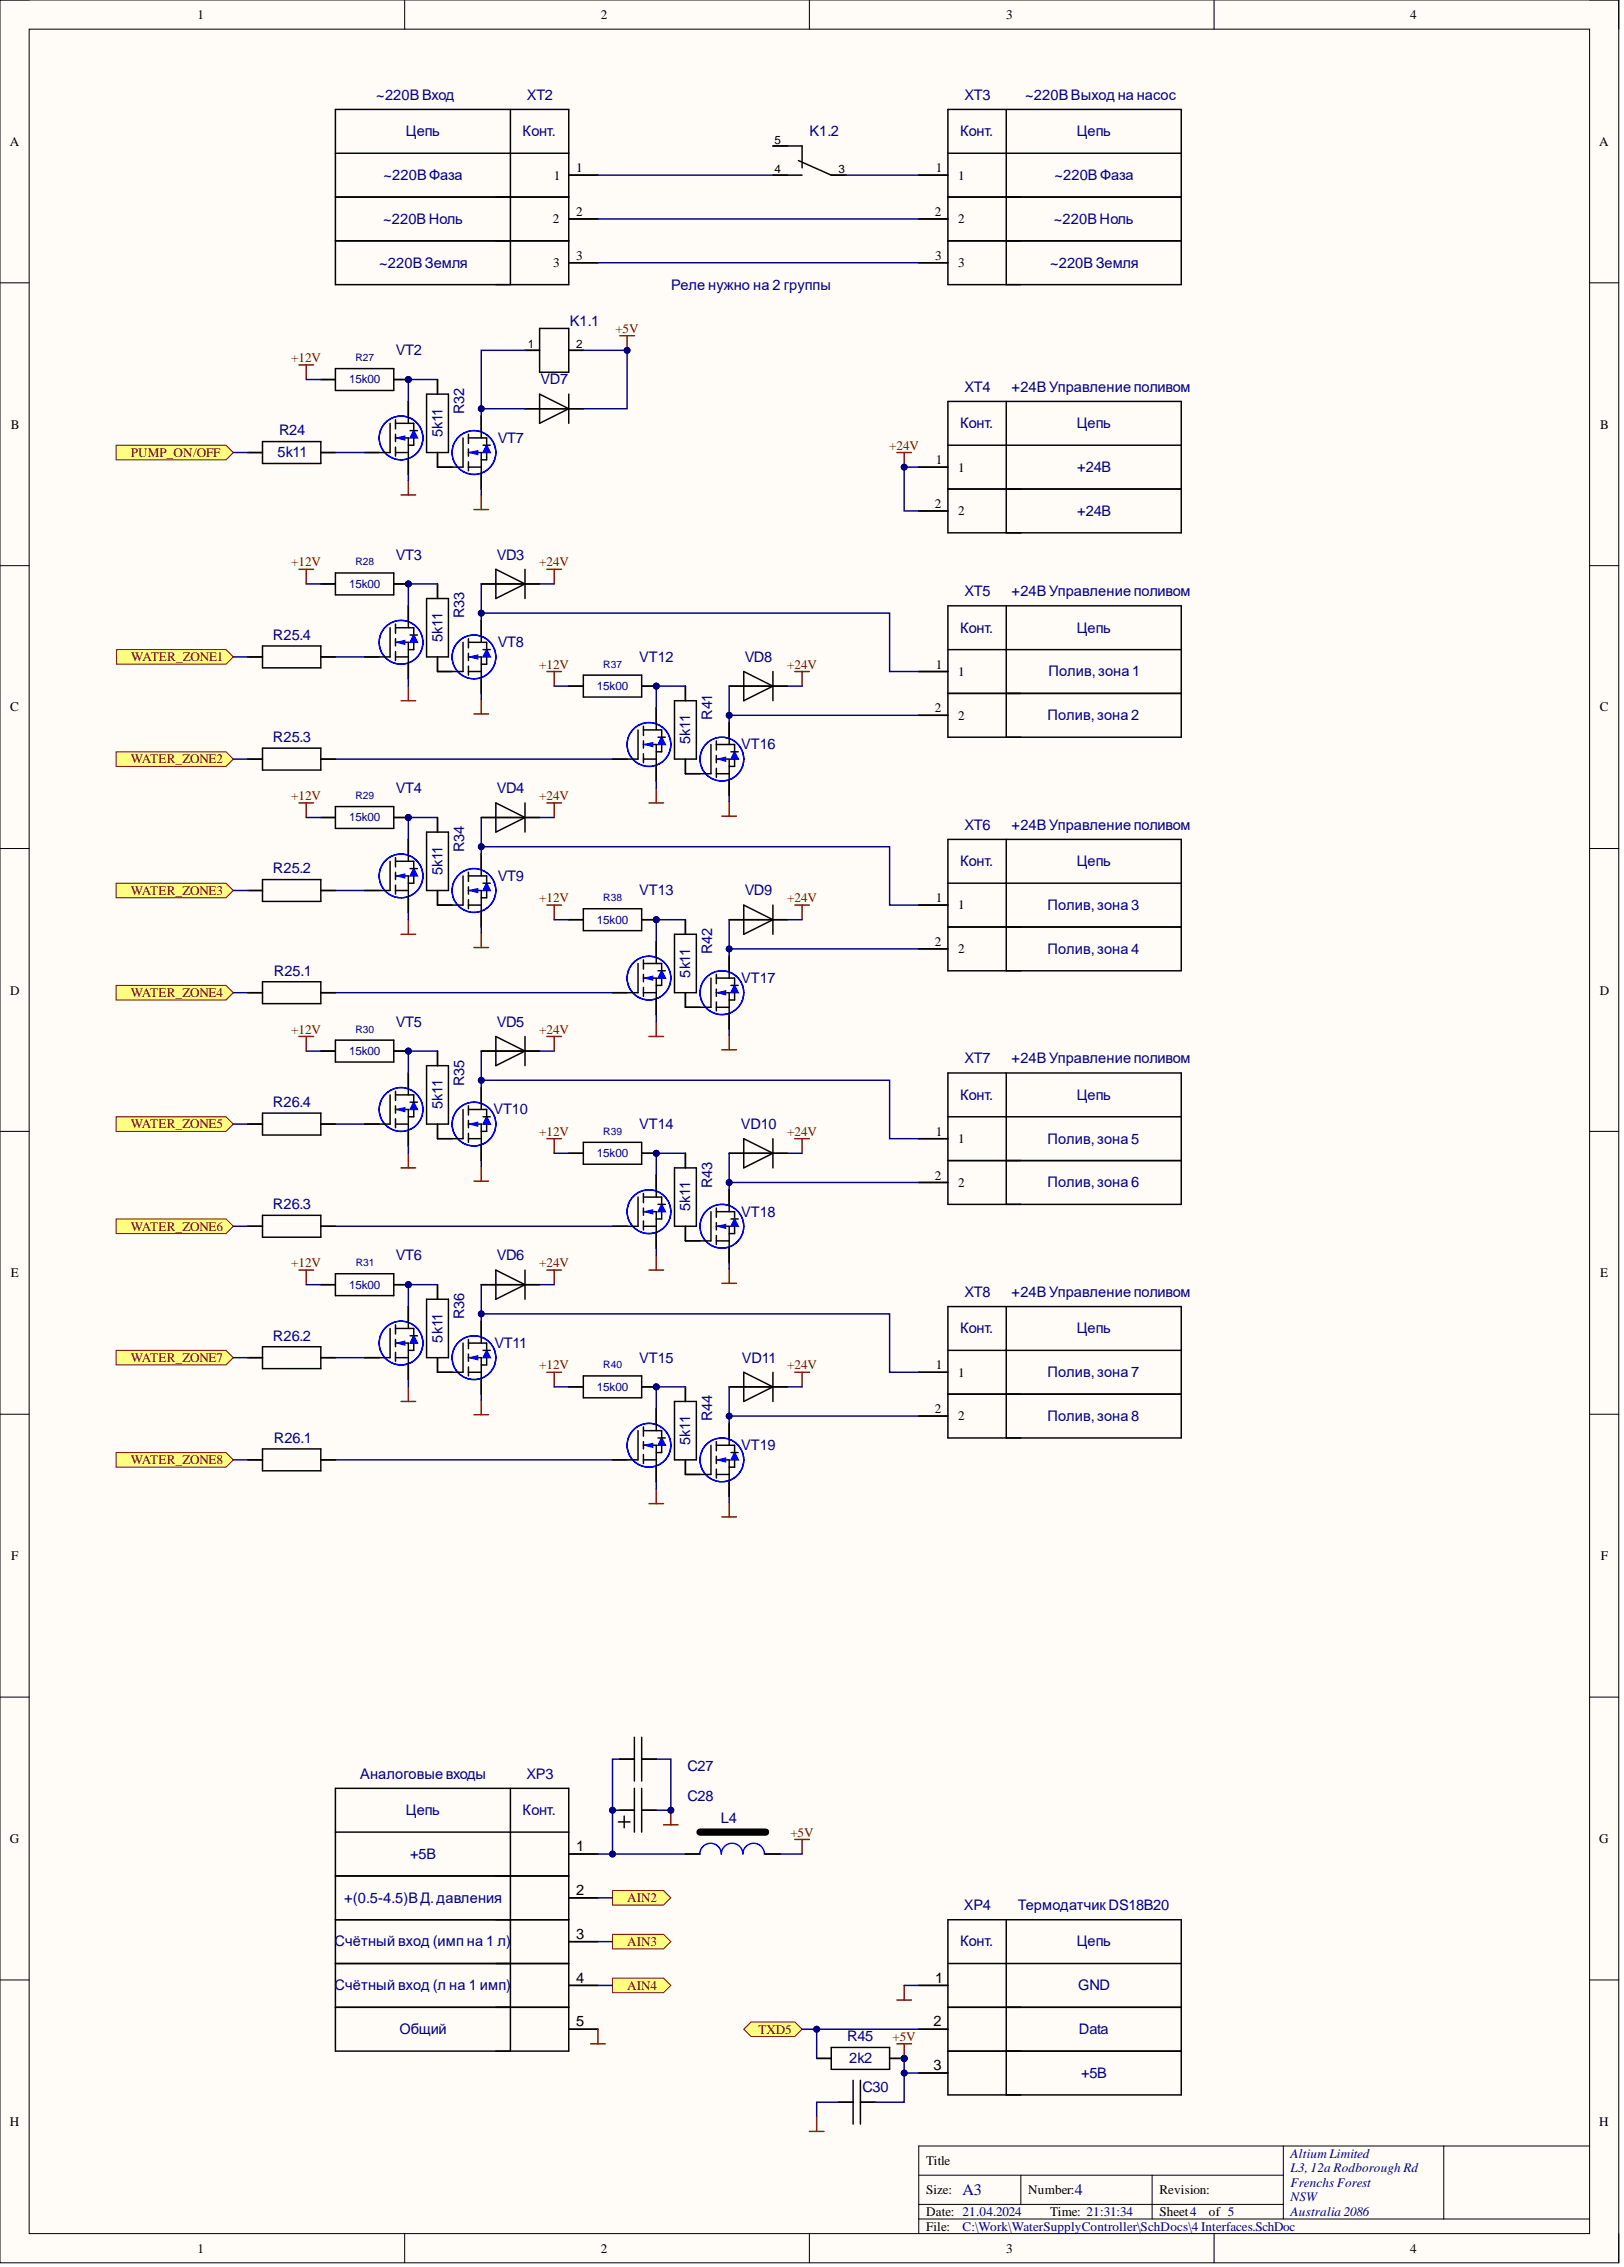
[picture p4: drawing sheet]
<svg xmlns="http://www.w3.org/2000/svg" width="282mm" height="394mm" viewBox="0 0 282 394" stroke-linecap="round" stroke-linejoin="round" font-family="sans-serif">
<defs><g id="words">
<g font-size="2.8" fill="#000080">
<text x="167.1" y="381.2">A3</text>
<text x="186.5" y="381.2">4</text>
</g>
<g font-size="2.5" fill="#000080">
<text x="65.3" y="17.3">~220ВВход</text>
<text x="91.5" y="17.3">XT2</text>
<text x="167.4" y="17.3">XT3</text>
<text x="177.9" y="17.3">~220ВВыход на насос</text>
<text x="70.5" y="23.7">Цепь</text>
<text x="90.7" y="23.7">Конт.</text>
<text x="140.5" y="23.7">K1.2</text>
<text x="166.6" y="23.7">Конт.</text>
<text x="186.9" y="23.7">Цепь</text>
<text x="66.6" y="31.3">~220ВФаза</text>
<text x="183" y="31.3">~220ВФаза</text>
<text x="66.5" y="38.9">~220ВНоль</text>
<text x="182.9" y="38.9">~220ВНоль</text>
<text x="65.8" y="46.5">~220ВЗемля</text>
<text x="182.2" y="46.5">~220ВЗемля</text>
<text x="116.5" y="50.3">Реле нужно на 2 группы</text>
<text x="98.9" y="56.6">K1.1</text>
<text x="68.7" y="61.7">VT2</text>
<text x="80.6" y="71.9" transform="rotate(-90 80.6 71.9)">R32</text>
<text x="93.8" y="66.8">VD7</text>
<text x="167.4" y="68">XT4</text>
<text x="175.6" y="68">+24ВУправление поливом</text>
<text x="48.4" y="75.6">R24</text>
<text x="76.8" y="76" transform="rotate(-90 76.8 76)">5k11</text>
<text x="86.4" y="76.9">VT7</text>
<text x="166.6" y="74.4">Конт.</text>
<text x="186.9" y="74.4">Цепь</text>
<text x="48.2" y="79.4">5k11</text>
<text x="187" y="82">+24В</text>
<text x="187" y="89.6">+24В</text>
<text x="68.7" y="97.2">VT3</text>
<text x="86.2" y="97.2">VD3</text>
<text x="80.6" y="107.4" transform="rotate(-90 80.6 107.4)">R33</text>
<text x="167.4" y="103.5">XT5</text>
<text x="175.6" y="103.5">+24ВУправление поливом</text>
<text x="47.3" y="111.1">R25.4</text>
<text x="76.8" y="111.5" transform="rotate(-90 76.8 111.5)">5k11</text>
<text x="86.4" y="112.4">VT8</text>
<text x="166.6" y="109.9">Конт.</text>
<text x="186.9" y="109.9">Цепь</text>
<text x="110.9" y="114.9">VT12</text>
<text x="129.3" y="114.9">VD8</text>
<text x="182" y="117.5">Полив,зона 1</text>
<text x="123.6" y="125" transform="rotate(-90 123.6 125)">R41</text>
<text x="181.8" y="125.1">Полив,зона 2</text>
<text x="47.3" y="128.9">R25.3</text>
<text x="119.8" y="129.2" transform="rotate(-90 119.8 129.2)">5k11</text>
<text x="128.7" y="130.1">VT16</text>
<text x="68.7" y="137.7">VT4</text>
<text x="86.2" y="137.7">VD4</text>
<text x="80.6" y="148" transform="rotate(-90 80.6 148)">R34</text>
<text x="167.4" y="144.1">XT6</text>
<text x="175.6" y="144.1">+24ВУправление поливом</text>
<text x="47.3" y="151.7">R25.2</text>
<text x="76.8" y="152" transform="rotate(-90 76.8 152)">5k11</text>
<text x="86.4" y="153">VT9</text>
<text x="110.9" y="155.5">VT13</text>
<text x="129.3" y="155.5">VD9</text>
<text x="166.6" y="150.4">Конт.</text>
<text x="186.9" y="150.4">Цепь</text>
<text x="181.8" y="158">Полив,зона 3</text>
<text x="123.6" y="165.7" transform="rotate(-90 123.6 165.7)">R42</text>
<text x="181.8" y="165.6">Полив,зона 4</text>
<text x="47.5" y="169.4">R25.1</text>
<text x="119.8" y="169.8" transform="rotate(-90 119.8 169.8)">5k11</text>
<text x="128.7" y="170.7">VT17</text>
<text x="68.7" y="178.3">VT5</text>
<text x="86.2" y="178.3">VD5</text>
<text x="167.4" y="184.7">XT7</text>
<text x="175.6" y="184.7">+24ВУправление поливом</text>
<text x="80.6" y="188.6" transform="rotate(-90 80.6 188.6)">R35</text>
<text x="166.6" y="191">Конт.</text>
<text x="186.9" y="191">Цепь</text>
<text x="47.3" y="192.3">R26.4</text>
<text x="76.8" y="192.6" transform="rotate(-90 76.8 192.6)">5k11</text>
<text x="85.6" y="193.5">VT10</text>
<text x="110.9" y="196.1">VT14</text>
<text x="128.6" y="196.1">VD10</text>
<text x="181.8" y="198.6">Полив,зона 5</text>
<text x="123.6" y="206.3" transform="rotate(-90 123.6 206.3)">R43</text>
<text x="181.8" y="206.2">Полив,зона 6</text>
<text x="47.3" y="210">R26.3</text>
<text x="119.8" y="210.3" transform="rotate(-90 119.8 210.3)">5k11</text>
<text x="128.7" y="211.3">VT18</text>
<text x="68.7" y="218.9">VT6</text>
<text x="86.2" y="218.9">VD6</text>
<text x="167.4" y="225.2">XT8</text>
<text x="175.6" y="225.2">+24ВУправление поливом</text>
<text x="47.3" y="232.8">R26.2</text>
<text x="76.8" y="233.2" transform="rotate(-90 76.8 233.2)">5k11</text>
<text x="80.6" y="229.1" transform="rotate(-90 80.6 229.1)">R36</text>
<text x="166.6" y="231.6">Конт.</text>
<text x="186.9" y="231.6">Цепь</text>
<text x="85.8" y="234.1">VT11</text>
<text x="110.9" y="236.6">VT15</text>
<text x="128.8" y="236.6">VD11</text>
<text x="181.8" y="239.2">Полив,зона 7</text>
<text x="47.5" y="250.6">R26.1</text>
<text x="119.8" y="250.9" transform="rotate(-90 119.8 250.9)">5k11</text>
<text x="123.6" y="246.9" transform="rotate(-90 123.6 246.9)">R44</text>
<text x="128.7" y="251.8">VT19</text>
<text x="181.8" y="246.8">Полив,зона 8</text>
<text x="62.5" y="308.9">Аналоговые входы</text>
<text x="91.4" y="308.9">XP3</text>
<text x="119.3" y="307.6">C27</text>
<text x="70.5" y="315.2">Цепь</text>
<text x="90.7" y="315.2">Конт.</text>
<text x="119.3" y="312.7">C28</text>
<text x="125.1" y="316.6">L4</text>
<text x="71.2" y="322.8">+5В</text>
<text x="59.7" y="330.4">+(0.5-4.5)ВД.давления</text>
<text x="167.3" y="331.7">XP4</text>
<text x="176.7" y="331.7">ТермодатчикDS18B20</text>
<text x="58" y="338">Счётный вход (имп на 1 л)</text>
<text x="166.6" y="338">Конт.</text>
<text x="186.9" y="338">Цепь</text>
<text x="58" y="345.6">Счётный вход (л на 1 имп)</text>
<text x="187.1" y="345.6">GND</text>
<text x="69.4" y="353.3">Общий</text>
<text x="187.2" y="353.3">Data</text>
<text x="147.1" y="354.5">R45</text>
<text x="147.4" y="358.3">2k2</text>
<text x="149.7" y="363.4">C30</text>
<text x="187.6" y="360.9">+5B</text>
</g>
<g font-size="2.5">
<text x="100" y="321.5">1</text>
<text x="100" y="329.1">2</text>
<text x="100" y="336.7">3</text>
<text x="100" y="344.3">4</text>
<text x="162.3" y="344.3">1</text>
<text x="100" y="351.9">5</text>
<text x="162" y="351.9">2</text>
<text x="162" y="359.5">3</text>
</g>
<g font-size="2.3">
<text x="34.3" y="3.3">1</text>
<text x="104.3" y="3.3">2</text>
<text x="174.7" y="3.3">3</text>
<text x="244.8" y="3.3">4</text>
<text x="1.7" y="25.3">A</text>
<text x="100" y="29.9">1</text>
<text x="162.4" y="29.9">1</text>
<text x="277.6" y="25.3">A</text>
<text x="96.1" y="31.2">1</text>
<text x="166.3" y="31.2">1</text>
<text x="95.9" y="38.8">2</text>
<text x="100" y="37.5">2</text>
<text x="162.2" y="37.5">2</text>
<text x="166.3" y="38.8">2</text>
<text x="96" y="46.4">3</text>
<text x="100" y="45.1">3</text>
<text x="162.3" y="45.1">3</text>
<text x="166.3" y="46.4">3</text>
<text x="1.9" y="74.4">B</text>
<text x="277.8" y="74.4">B</text>
<text x="162.4" y="80.6">1</text>
<text x="166.3" y="81.9">1</text>
<text x="162.2" y="88.2">2</text>
<text x="166.3" y="89.5">2</text>
<text x="162.4" y="116.1">1</text>
<text x="166.3" y="117.4">1</text>
<text x="1.8" y="123.5">C</text>
<text x="162.2" y="123.7">2</text>
<text x="166.3" y="125">2</text>
<text x="277.7" y="123.5">C</text>
<text x="162.4" y="156.7">1</text>
<text x="166.3" y="157.9">1</text>
<text x="162.2" y="164.3">2</text>
<text x="166.3" y="165.6">2</text>
<text x="1.8" y="172.7">D</text>
<text x="277.7" y="172.7">D</text>
<text x="162.4" y="197.2">1</text>
<text x="166.3" y="198.5">1</text>
<text x="162.2" y="204.8">2</text>
<text x="166.3" y="206.1">2</text>
<text x="1.9" y="221.8">E</text>
<text x="277.8" y="221.8">E</text>
<text x="162.4" y="237.8">1</text>
<text x="166.3" y="239.1">1</text>
<text x="162.2" y="245.4">2</text>
<text x="166.3" y="246.7">2</text>
<text x="1.9" y="270.9">F</text>
<text x="277.8" y="270.9">F</text>
<text x="1.7" y="320">G</text>
<text x="277.6" y="320">G</text>
<text x="1.7" y="369.2">H</text>
<text x="277.6" y="369.2">H</text>
<text x="160.7" y="376">Title</text>
<text x="160.7" y="381.1">Size:</text>
<text x="178.4" y="381.1">Number:</text>
<text x="201.2" y="381.1">Revision:</text>
<text x="160.7" y="384.9">Date: 21.04.2024</text>
<text x="160.7" y="387.4">File:</text>
<text x="182.2" y="384.9">Time: 21:31:34</text>
<text x="201.2" y="384.9">Sheet4</text>
<text x="209.8" y="384.9">of 5</text>
<text x="34.3" y="391.2">1</text>
<text x="104.3" y="391.2">2</text>
<text x="174.7" y="391.2">3</text>
<text x="244.8" y="391.2">4</text>
</g>
<g font-size="2.3" fill="#800000">
<text x="106.8" y="57.8">+5V</text>
<text x="50.5" y="62.9">+12V</text>
<text x="22.7" y="79.3">PUMP_ON/OFF</text>
<text x="154.3" y="78.1">+24V</text>
<text x="50.5" y="98.4">+12V</text>
<text x="93.6" y="98.4">+24V</text>
<text x="22.8" y="114.8">WATER_ZONE1</text>
<text x="93.6" y="116.1">+12V</text>
<text x="136.6" y="116.1">+24V</text>
<text x="22.7" y="132.6">WATER_ZONE2</text>
<text x="50.5" y="138.9">+12V</text>
<text x="93.6" y="138.9">+24V</text>
<text x="22.7" y="155.4">WATER_ZONE3</text>
<text x="93.6" y="156.7">+12V</text>
<text x="136.6" y="156.7">+24V</text>
<text x="22.7" y="173.2">WATER_ZONE4</text>
<text x="50.5" y="179.5">+12V</text>
<text x="93.6" y="179.5">+24V</text>
<text x="22.7" y="196">WATER_ZONE5</text>
<text x="93.6" y="197.2">+12V</text>
<text x="136.6" y="197.2">+24V</text>
<text x="22.7" y="213.7">WATER_ZONE6</text>
<text x="50.5" y="220.1">+12V</text>
<text x="93.6" y="220.1">+24V</text>
<text x="22.7" y="236.5">WATER_ZONE7</text>
<text x="93.6" y="237.8">+12V</text>
<text x="136.6" y="237.8">+24V</text>
<text x="22.7" y="254.3">WATER_ZONE8</text>
<text x="137.2" y="318.9">+5V</text>
<text x="108.8" y="330.3">AIN2</text>
<text x="108.8" y="338">AIN3</text>
<text x="108.8" y="345.6">AIN4</text>
<text x="131.6" y="353.2">TXD5</text>
<text x="154.9" y="354.4">+5V</text>
</g>
<g font-size="2.3" fill="#000080">
<text x="224" y="374.7">Altium Limited</text>
<text x="224" y="377.3">L3, 12a Rodborough Rd</text>
<text x="224" y="379.8">Frenchs Forest</text>
<text x="224" y="382.3">NSW</text>
<text x="167.1" y="387.4">C:\Work\WaterSupplyController\SchDocs\4 Interfaces.SchDoc</text>
<text x="224" y="384.9">Australia 2086</text>
</g>
<g font-size="2">
<text x="134.4" y="30">4</text>
<text x="134.4" y="24.9">5</text>
<text x="145.5" y="30">3</text>
<text x="91.6" y="60.4">1</text>
<text x="100" y="60.4">2</text>
</g>
<g font-size="2" fill="#000080">
<text x="60.6" y="66.6">15k00</text>
<text x="60.6" y="102.1">15k00</text>
<text x="103.6" y="119.8">15k00</text>
<text x="60.6" y="142.6">15k00</text>
<text x="103.6" y="160.4">15k00</text>
<text x="60.6" y="183.2">15k00</text>
<text x="103.6" y="201">15k00</text>
<text x="60.6" y="223.8">15k00</text>
<text x="103.6" y="241.5">15k00</text>
</g>
<g font-size="1.8" fill="#000080">
<text x="61.7" y="62.7">R27</text>
<text x="61.7" y="98.2">R28</text>
<text x="104.7" y="115.9">R37</text>
<text x="61.7" y="138.8">R29</text>
<text x="104.7" y="156.5">R38</text>
<text x="61.7" y="179.3">R30</text>
<text x="104.7" y="197.1">R39</text>
<text x="61.8" y="219.9">R31</text>
<text x="104.7" y="237.6">R40</text>
</g>
</g></defs>
<path d="M0 0h281v393h-281z" fill-rule="evenodd" fill="#fffcf8"/>
<path d="M0 0h281v393h-281z" fill="none" stroke="#000" stroke-width=".17"/>
<path d="M5.1 5.1h270.8v382.8h-270.8z" fill-rule="evenodd" fill="#fffcf8"/>
<g fill="none" stroke="#000" stroke-width=".17">
<path d="M0 0h5.1M70.2 0v5.1M140.5 0v5.1M210.7 0v5.1M275.9 0h5.1v5.1M5.1 5.1h270.8v382.8h-270.8zM0 49.1h5.1M275.9 49.1h5.1M0 98.2h5.1M275.9 98.2h5.1M0 147.4h5.1M275.9 147.4h5.1"/>
<path d="M0 196.5h5.1M275.9 196.5h5.1M0 245.6h5.1M275.9 245.6h5.1M0 294.7h5.1M275.9 294.7h5.1M0 343.8h5.1M275.9 343.8h5.1M159.5 377.8h63.2M177.2 377.8v5M200 377.8v7.6M222.7 372.7v12.7"/>
<path d="M250.6 372.7v12.7M275.9 372.7h-116.4v15.2M70.2 387.9v5.1M140.5 387.9v5.1M159.5 385.4h116.4M159.5 382.8h63.2M210.7 387.9v5.1M281 387.9v5.1"/>
</g>
<g fill="none" stroke="#000" stroke-width=".25">
<path d="M164.5 19h40.5v30.4h-40.5zM174.7 19v30.4M134.2 30.4h5M134.2 25.3h5v3.9M138.6 27.9l5.7 2.5h2.5M159.5 30.4h5M159.5 38h5M164.5 26.6h40.5M164.5 34.2h40.5M93.7 57h5v7.6h-5zM159.5 45.6h5M164.5 41.8h40.5"/>
<path d="M91.1 60.8h2.6M98.7 60.8h2.5M164.5 69.7h40.5v22.8h-40.5zM164.5 77.3h40.5M174.7 69.7v22.8M159.5 81.1h5M159.5 88.7h5M164.5 84.9h40.5M159.5 116.6h5M164.5 112.8h40.5M164.5 105.2h40.5v22.8h-40.5zM174.7 105.2v22.8"/>
<path d="M159.5 124.2h5M164.5 120.4h40.5M159.5 157.2h5M164.5 145.8h40.5v22.8h-40.5zM164.5 153.4h40.5M174.7 145.8v22.8M159.5 164.8h5M164.5 161h40.5M159.5 197.7h5M164.5 186.3h40.5v22.9h-40.5zM164.5 193.9h40.5M174.7 186.3v22.9"/>
<path d="M159.5 205.4h5M164.5 201.6h40.5M159.5 238.3h5M164.5 226.9h40.5v22.8h-40.5zM164.5 234.5h40.5M174.7 226.9v22.8M159.5 245.9h5M164.5 242.1h40.5"/>
</g>
<path d="M82.3 88.5h2.5M83.5 86v2.5" fill="none" stroke="#800000" stroke-width=".25"/>
<path d="M20.1 77.3h19.1l1.3 1.3-1.3 1.3h-19.1z" fill-rule="evenodd" fill="#ffff80"/>
<path d="M20.1 77.3h19.1l1.3 1.3-1.3 1.3h-19.1z" fill="none" stroke="#800000" stroke-width=".17"/>
<path d="M107.6 58.3h2.5M108.8 58.3v2.5" fill="none" stroke="#800000" stroke-width=".25"/>
<circle cx="108.8" cy="60.8" r=".51" fill="#000080"/>
<circle cx="108.8" cy="60.8" r=".51" fill="none" stroke="#000080" stroke-width=".17"/>
<path d="M20.2 112.8h19l1.3 1.3-1.3 1.3h-19z" fill-rule="evenodd" fill="#ffff80"/>
<path d="M20.2 112.8h19l1.3 1.3-1.3 1.3h-19z" fill="none" stroke="#800000" stroke-width=".17"/>
<path d="M20.1 130.6h19.1l1.3 1.2-1.3 1.3h-19.1z" fill-rule="evenodd" fill="#ffff80"/>
<path d="M20.1 130.6h19.1l1.3 1.2-1.3 1.3h-19.1z" fill="none" stroke="#800000" stroke-width=".17"/>
<path d="M20.1 153.4h19.1l1.3 1.2-1.3 1.3h-19.1z" fill-rule="evenodd" fill="#ffff80"/>
<path d="M20.1 153.4h19.1l1.3 1.2-1.3 1.3h-19.1z" fill="none" stroke="#800000" stroke-width=".17"/>
<path d="M20.1 171.1h19.1l1.3 1.3-1.3 1.3h-19.1z" fill-rule="evenodd" fill="#ffff80"/>
<path d="M20.1 171.1h19.1l1.3 1.3-1.3 1.3h-19.1z" fill="none" stroke="#800000" stroke-width=".17"/>
<path d="M20.1 193.9h19.1l1.3 1.3-1.3 1.3h-19.1z" fill-rule="evenodd" fill="#ffff80"/>
<path d="M20.1 193.9h19.1l1.3 1.3-1.3 1.3h-19.1z" fill="none" stroke="#800000" stroke-width=".17"/>
<path d="M20.1 211.7h19.1l1.3 1.3-1.3 1.2h-19.1z" fill-rule="evenodd" fill="#ffff80"/>
<path d="M20.1 211.7h19.1l1.3 1.3-1.3 1.2h-19.1z" fill="none" stroke="#800000" stroke-width=".17"/>
<path d="M20.1 234.5h19.1l1.3 1.3-1.3 1.2h-19.1z" fill-rule="evenodd" fill="#ffff80"/>
<path d="M20.1 234.5h19.1l1.3 1.3-1.3 1.2h-19.1z" fill="none" stroke="#800000" stroke-width=".17"/>
<path d="M20.1 252.3h19.1l1.3 1.2-1.3 1.3h-19.1z" fill-rule="evenodd" fill="#ffff80"/>
<path d="M20.1 252.3h19.1l1.3 1.2-1.3 1.3h-19.1z" fill="none" stroke="#800000" stroke-width=".17"/>
<circle cx="82.3" cy="78.6" r="3.8" fill="none" stroke="#00f" stroke-width=".25"/>
<path d="M80.4 76.1v5h-4.5M83.5 78.6v6.3M84.5 76.1v1.2" fill="none" stroke="#000" stroke-width=".25"/>
<path d="M84.5 77.3l.6 1.3h-1.3z" fill="#00f"/>
<path d="M84.5 77.3l.6 1.3h-1.3z" fill="none" stroke="#00f" stroke-width=".25"/>
<path d="M81.3 76.1h3.2M81.3 75.4v1.6M81.3 78.6h2.2M83.5 72.3v3.8M83.8 77.3h1.3M84.5 78.6v1.3h-1M81.3 81.1h2.2" fill="none" stroke="#000" stroke-width=".25"/>
<path d="M81.6 78.6l1.3-.3v.6z" fill="#00f"/>
<path d="M81.6 78.6l1.3-.3v.6zM121.5 322a1.87 1.87 0 0 1 1.8-1.9 1.87 1.87 0 0 1 1.9 1.9 1.87 1.87 0 0 1 1.9-1.9 1.87 1.87 0 0 1 1.8 1.9 1.87 1.87 0 0 1 1.9-1.9 1.87 1.87 0 0 1 1.9 1.9" fill="none" stroke="#00f" stroke-width=".25"/>
<g fill="none" stroke="#000" stroke-width=".25">
<path d="M58.2 19h40.5v30.4h-40.5zM88.6 19v30.4M58.2 26.6h40.5M58.2 34.2h40.5M98.7 30.4h5.1M98.7 38h5.1M58.2 41.8h40.5M98.7 45.6h5.1M81.3 78v1.2M83.5 72.3v2.5M75.9 81.1h2.6M81.3 80.2v1.6"/>
<path d="M83.5 82.4v2.5M58.2 310.6h40.5v45.6h-40.5zM58.2 318.2h40.5M88.6 310.6v45.6M107.3 316.4h2M107.6 305.5h2.5M107.6 314.4h2.5M108.3 315.4v2M110.1 301.7v7.6M110.1 310.6v7.6M111.4 305.5h2.5M111.4 301.7v7.6"/>
<path d="M111.4 310.6v7.6M111.4 314.4h2.5M58.2 325.8h40.5M58.2 333.4h40.5M98.7 322h5.1M98.7 329.6h5.1M98.7 337.2h5.1M119 322h2.5M132.7 322h2.7M58.2 341h40.5M58.2 348.6h40.5M98.7 344.8h5.1"/>
<path d="M98.7 352.4h5.1"/>
</g>
<path d="M115.2 316.9h2.5M116.4 314.4v2.5M137.9 319.4h2.6M139.2 319.4v2.6M102.5 354.9h2.5M103.8 352.4v2.5" fill="none" stroke="#800000" stroke-width=".25"/>
<path d="M121.5 318.2h11.4" fill="none" stroke="#000" stroke-width="1.3"/>
<circle cx="116.4" cy="314.4" r=".51" fill="#000080"/>
<circle cx="116.4" cy="314.4" r=".51" fill="none" stroke="#000080" stroke-width=".17"/>
<path d="M164.5 333.4h40.5v30.4h-40.5zM174.7 333.4v30.4M159.5 352.4h5M159.5 344.8h5M164.5 356.2h40.5M164.5 348.6h40.5M164.5 341h40.5M159.5 360h5" fill="none" stroke="#000" stroke-width=".25"/>
<path d="M130.4 351.1h7.5l1.3 1.3-1.3 1.3h-7.5l-1.3-1.3z" fill-rule="evenodd" fill="#ffff80"/>
<path d="M130.4 351.1h7.5l1.3 1.3-1.3 1.3h-7.5l-1.3-1.3z" fill="none" stroke="#800000" stroke-width=".17"/>
<circle cx="156.9" cy="357.5" r=".51" fill="#000080"/>
<circle cx="156.9" cy="357.5" r=".51" fill="none" stroke="#000080" stroke-width=".17"/>
<path d="M141.7 357.5h2.6M144.3 355.6h10.1v3.8h-10.1zM154.4 357.5h2.5" fill="none" stroke="#000" stroke-width=".25"/>
<circle cx="156.9" cy="357.5" r=".51" fill="#000080"/>
<circle cx="156.9" cy="357.5" r=".51" fill="none" stroke="#000080" stroke-width=".17"/>
<path d="M80.4 111.5v5.1h-4.5M83.5 114.1v6.3M84.5 111.5v1.3M141.7 357.5h2.6" fill="none" stroke="#000" stroke-width=".25"/>
<path d="M94.9 98.9h2.6M96.2 98.9v2.5" fill="none" stroke="#800000" stroke-width=".25"/>
<circle cx="82.3" cy="114.1" r="3.8" fill="none" stroke="#00f" stroke-width=".25"/>
<path d="M84.5 112.8l.6 1.3h-1.3z" fill="#00f"/>
<path d="M84.5 112.8l.6 1.3h-1.3z" fill="none" stroke="#00f" stroke-width=".25"/>
<path d="M81.3 111.5h3.2M81.3 110.9v1.6M81.3 114.1h2.2M81.3 116.6h2.2M83.5 107.7v3.8M83.8 112.8h1.3M84.5 114.1v1.3h-1" fill="none" stroke="#000" stroke-width=".25"/>
<path d="M81.6 114.1l1.3-.3v.6z" fill="#00f"/>
<path d="M81.6 114.1l1.3-.3v.6z" fill="none" stroke="#00f" stroke-width=".25"/>
<path d="M75.9 116.6h2.6M81.3 113.5v1.2M81.3 115.7v1.6M83.5 107.7v2.6M83.5 117.9v2.5" fill="none" stroke="#000" stroke-width=".25"/>
<path d="M155.7 78.6h2.5M156.9 78.6v2.5" fill="none" stroke="#800000" stroke-width=".25"/>
<circle cx="156.9" cy="81.1" r=".51" fill="#000080"/>
<circle cx="156.9" cy="81.1" r=".51" fill="none" stroke="#000080" stroke-width=".17"/>
<g fill="none" stroke="#000" stroke-width=".25">
<path d="M67.7 73.5v5.1h-4.4M70.9 76.1v6.3M71.8 73.5v1.3M43 114.1h2.6M45.6 112.2h10.1v3.8h-10.1zM55.7 114.1h2.5M43 131.8h2.6M45.6 129.9h10.1v3.8h-10.1zM55.7 131.8h2.5M43 154.6h2.6M45.6 152.7h10.1v3.9h-10.1zM55.7 154.6h2.5"/>
<path d="M43 172.4h2.6M45.6 170.5h10.1v3.8h-10.1zM55.7 172.4h2.5M43 195.2h2.6M45.6 193.3h10.1v3.8h-10.1zM55.7 195.2h2.5M43 213h2.6M45.6 211.1h10.1v3.8h-10.1zM55.7 213h2.5M43 235.8h2.6M45.6 233.9h10.1v3.8h-10.1zM55.7 235.8h2.5"/>
<path d="M43 253.5h2.6M45.6 251.6h10.1v3.8h-10.1zM55.7 253.5h2.5"/>
</g>
<circle cx="69.6" cy="76.1" r="3.8" fill="none" stroke="#00f" stroke-width=".25"/>
<path d="M71.8 74.8l.6 1.3h-1.2z" fill="#00f"/>
<path d="M71.8 74.8l.6 1.3h-1.2z" fill="none" stroke="#00f" stroke-width=".25"/>
<path d="M68.6 73.5h3.2M68.6 72.9v1.6M68.6 76.1h2.3M68.6 78.6h2.3M70.9 69.7v3.8M71.2 74.8h1.2M71.8 76.1v1.2h-.9" fill="none" stroke="#000" stroke-width=".25"/>
<path d="M69 76.1l1.2-.3v.6z" fill="#00f"/>
<g fill="none" stroke="#00f" stroke-width=".25">
<path d="M69 76.1l1.2-.3v.6z"/>
<circle cx="69.6" cy="111.5" r="3.8"/>
</g>
<path d="M63.3 78.6h2.5M68.6 75.4v1.3M68.6 77.7v1.5M70.9 69.7v2.6M70.9 79.9v2.5M67.7 109v5.1h-4.4M70.9 111.5v6.4M71.8 109v1.3" fill="none" stroke="#000" stroke-width=".25"/>
<path d="M71.8 110.3l.6 1.2h-1.2z" fill="#00f"/>
<path d="M71.8 110.3l.6 1.2h-1.2z" fill="none" stroke="#00f" stroke-width=".25"/>
<path d="M68.6 109h3.2M68.6 108.4v1.6M68.6 111.5h2.3M68.6 114.1h2.3M70.9 105.2v3.8M71.2 110.3h1.2M71.8 111.5v1.3h-.9" fill="none" stroke="#000" stroke-width=".25"/>
<path d="M69 111.5l1.2-.3v.7z" fill="#00f"/>
<g fill="none" stroke="#00f" stroke-width=".25">
<path d="M69 111.5l1.2-.3v.7z"/>
<circle cx="125.3" cy="131.8" r="3.8"/>
</g>
<path d="M86.1 98.9l5 2.5-5 2.5zM91.1 98.9v5M63.3 114.1h2.5M68.6 110.9v1.3M68.6 113.1v1.6M70.9 105.2v2.5M70.9 115.4v2.5M83.5 101.4h10.2M123.4 129.3v5.1h-4.4M126.6 131.8v6.4M127.5 129.3v1.3" fill="none" stroke="#000" stroke-width=".25"/>
<path d="M51.9 98.9h2.5M53.2 98.9v2.5M70.9 119.2v2.5M137.9 116.6h2.6M139.2 116.6v2.6M69.6 121.7h2.5M82.3 124h2.5M83.5 121.5v2.5" fill="none" stroke="#800000" stroke-width=".25"/>
<path d="M127.5 130.6l.6 1.2h-1.2z" fill="#00f"/>
<path d="M127.5 130.6l.6 1.2h-1.2z" fill="none" stroke="#00f" stroke-width=".25"/>
<path d="M124.3 129.3h3.2M124.3 128.7v1.6M124.3 131.8h2.3M124.3 134.4h2.3M126.6 125.5v3.8M126.9 130.6h1.2M127.5 131.8v1.3h-.9" fill="none" stroke="#000" stroke-width=".25"/>
<path d="M124.7 131.8l1.2-.3v.7z" fill="#00f"/>
<g fill="none" stroke="#00f" stroke-width=".25">
<path d="M124.7 131.8l1.2-.3v.7z"/>
<circle cx="112.6" cy="129.3" r="3.8"/>
</g>
<path d="M110.7 126.8v5h-4.4M113.9 129.3v6.3M114.8 126.8v1.2M119 134.4h2.5M124.3 131.2v1.3M124.3 133.4v1.6M126.6 125.5v2.5M126.6 135.6v2.6" fill="none" stroke="#000" stroke-width=".25"/>
<path d="M114.8 128l.7 1.3h-1.3z" fill="#00f"/>
<path d="M114.8 128l.7 1.3h-1.3z" fill="none" stroke="#00f" stroke-width=".25"/>
<path d="M111.7 126.8h3.1M111.7 126.1v1.6M111.7 129.3h2.2M111.7 131.8h2.2M113.9 123v3.8M114.2 128h1.3M114.8 129.3v1.3h-.9" fill="none" stroke="#000" stroke-width=".25"/>
<path d="M112 129.3l1.3-.3v.6z" fill="#00f"/>
<g fill="none" stroke="#00f" stroke-width=".25">
<path d="M112 129.3l1.3-.3v.6z"/>
<circle cx="82.3" cy="154.6" r="3.8"/>
</g>
<path d="M126.6 119.2h10.1M129.1 116.6l5.1 2.6-5.1 2.5zM134.2 116.6v5.1M106.3 131.8h2.5M111.7 128.7v1.2M111.7 130.9v1.6M113.9 123v2.5M113.9 133.1v2.5M80.4 152.1v5.1h-4.5M83.5 154.6v6.4M84.5 152.1v1.3" fill="none" stroke="#000" stroke-width=".25"/>
<path d="M94.9 116.6h2.6M96.2 116.6v2.6M94.9 139.4h2.6M96.2 139.4v2.6M112.6 139.4h2.6M113.9 136.9v2.5M126.6 139.2v2.5M125.3 141.7h2.5" fill="none" stroke="#800000" stroke-width=".25"/>
<path d="M84.5 153.4l.6 1.2h-1.3z" fill="#00f"/>
<path d="M84.5 153.4l.6 1.2h-1.3z" fill="none" stroke="#00f" stroke-width=".25"/>
<path d="M81.3 152.1h3.2M81.3 151.5v1.6M81.3 154.6h2.2M81.3 157.2h2.2M83.5 148.3v3.8M83.8 153.4h1.3M84.5 154.6v1.3h-1" fill="none" stroke="#000" stroke-width=".25"/>
<path d="M81.6 154.6l1.3-.3v.7z" fill="#00f"/>
<g fill="none" stroke="#00f" stroke-width=".25">
<path d="M81.6 154.6l1.3-.3v.7z"/>
<circle cx="69.6" cy="152.1" r="3.8"/>
</g>
<path d="M67.7 149.6v5h-4.4M70.9 152.1v6.4M71.8 149.6v1.2M75.9 157.2h2.6M81.3 154v1.3M81.3 156.2v1.6M83.5 148.3v2.5M83.5 158.5v2.5" fill="none" stroke="#000" stroke-width=".25"/>
<path d="M71.8 150.8l.6 1.3h-1.2z" fill="#00f"/>
<path d="M71.8 150.8l.6 1.3h-1.2z" fill="none" stroke="#00f" stroke-width=".25"/>
<path d="M68.6 149.6h3.2M68.6 148.9v1.6M68.6 152.1h2.3M68.6 154.6h2.3M70.9 145.8v3.8M71.2 150.8h1.2M71.8 152.1v1.3h-.9" fill="none" stroke="#000" stroke-width=".25"/>
<path d="M69 152.1l1.2-.3v.6z" fill="#00f"/>
<g fill="none" stroke="#00f" stroke-width=".25">
<path d="M69 152.1l1.2-.3v.6z"/>
<circle cx="125.3" cy="172.4" r="3.8"/>
</g>
<path d="M86.1 139.4l5 2.6-5 2.5zM91.1 139.4v5.1M63.3 154.6h2.5M68.6 151.5v1.2M68.6 153.7v1.6M70.9 145.8v2.5M70.9 155.9v2.6M83.5 142h10.2M123.4 169.9v5h-4.4M126.6 172.4v6.3M127.5 169.9v1.2" fill="none" stroke="#000" stroke-width=".25"/>
<path d="M51.9 139.4h2.5M53.2 139.4v2.6M70.9 159.7v2.6M137.9 157.2h2.6M139.2 157.2v2.5M69.6 162.3h2.5M82.3 164.6h2.5M83.5 162v2.6" fill="none" stroke="#800000" stroke-width=".25"/>
<path d="M127.5 171.1l.6 1.3h-1.2z" fill="#00f"/>
<path d="M127.5 171.1l.6 1.3h-1.2z" fill="none" stroke="#00f" stroke-width=".25"/>
<path d="M124.3 169.9h3.2M124.3 169.2v1.6M124.3 172.4h2.3M124.3 174.9h2.3M126.6 166.1v3.8M126.9 171.1h1.2M127.5 172.4v1.3h-.9" fill="none" stroke="#000" stroke-width=".25"/>
<path d="M124.7 172.4l1.2-.3v.6z" fill="#00f"/>
<g fill="none" stroke="#00f" stroke-width=".25">
<path d="M124.7 172.4l1.2-.3v.6z"/>
<circle cx="112.6" cy="169.9" r="3.8"/>
</g>
<path d="M110.7 167.3v5.1h-4.4M113.9 169.9v6.3M114.8 167.3v1.3M119 174.9h2.5M124.3 171.8v1.2M124.3 174v1.6M126.6 166.1v2.5M126.6 176.2v2.5" fill="none" stroke="#000" stroke-width=".25"/>
<path d="M114.8 168.6l.7 1.3h-1.3z" fill="#00f"/>
<path d="M114.8 168.6l.7 1.3h-1.3z" fill="none" stroke="#00f" stroke-width=".25"/>
<path d="M111.7 167.3h3.1M111.7 166.7v1.6M111.7 169.9h2.2M111.7 172.4h2.2M113.9 163.5v3.8M114.2 168.6h1.3M114.8 169.9v1.2h-.9" fill="none" stroke="#000" stroke-width=".25"/>
<path d="M112 169.9l1.3-.3v.6z" fill="#00f"/>
<g fill="none" stroke="#00f" stroke-width=".25">
<path d="M112 169.9l1.3-.3v.6z"/>
<circle cx="82.3" cy="195.2" r="3.8"/>
</g>
<path d="M126.6 159.7h10.1M129.1 157.2l5.1 2.5-5.1 2.6zM134.2 157.2v5.1M106.3 172.4h2.5M111.7 169.2v1.3M111.7 171.5v1.5M113.9 163.5v2.6M113.9 173.7v2.5M80.4 192.7v5h-4.5M83.5 195.2v6.4M84.5 192.7v1.2" fill="none" stroke="#000" stroke-width=".25"/>
<path d="M94.9 157.2h2.6M96.2 157.2v2.5M113.9 177.5v2.5M126.6 179.8v2.5M94.9 180h2.6M96.2 180v2.5M112.6 180h2.6M125.3 182.3h2.5" fill="none" stroke="#800000" stroke-width=".25"/>
<path d="M84.5 193.9l.6 1.3h-1.3z" fill="#00f"/>
<path d="M84.5 193.9l.6 1.3h-1.3z" fill="none" stroke="#00f" stroke-width=".25"/>
<path d="M81.3 192.7h3.2M81.3 192v1.7M81.3 195.2h2.2M81.3 197.7h2.2M83.5 188.9v3.8M83.8 193.9h1.3M84.5 195.2v1.3h-1" fill="none" stroke="#000" stroke-width=".25"/>
<path d="M81.6 195.2l1.3-.3v.7z" fill="#00f"/>
<g fill="none" stroke="#00f" stroke-width=".25">
<path d="M81.6 195.2l1.3-.3v.7z"/>
<circle cx="69.6" cy="192.7" r="3.8"/>
</g>
<path d="M67.7 190.1v5.1h-4.4M70.9 192.7v6.3M71.8 190.1v1.3M75.9 197.7h2.6M81.3 194.6v1.2M81.3 196.8v1.6M83.5 188.9v2.5M83.5 199v2.6" fill="none" stroke="#000" stroke-width=".25"/>
<path d="M71.8 191.4l.6 1.3h-1.2z" fill="#00f"/>
<path d="M71.8 191.4l.6 1.3h-1.2z" fill="none" stroke="#00f" stroke-width=".25"/>
<path d="M68.6 190.1h3.2M68.6 189.5v1.6M68.6 192.7h2.3M68.6 195.2h2.3M70.9 186.3v3.8M71.2 191.4h1.2M71.8 192.7v1.2h-.9" fill="none" stroke="#000" stroke-width=".25"/>
<path d="M69 192.7l1.2-.3v.6z" fill="#00f"/>
<g fill="none" stroke="#00f" stroke-width=".25">
<path d="M69 192.7l1.2-.3v.6z"/>
<circle cx="125.3" cy="213" r="3.8"/>
</g>
<path d="M63.3 195.2h2.5M68.6 192v1.3M68.6 194.3v1.5M70.9 186.3v2.6M70.9 196.5v2.5M83.5 182.5h10.2M86.1 180l5 2.5-5 2.6zM91.1 180v5.1M123.4 210.4v5.1h-4.4M126.6 213v6.3M127.5 210.4v1.3" fill="none" stroke="#000" stroke-width=".25"/>
<path d="M137.9 197.7h2.6M139.2 197.7v2.6M69.6 202.8h2.5M70.9 200.3v2.5M82.3 205.1h2.5M83.5 202.6v2.5" fill="none" stroke="#800000" stroke-width=".25"/>
<path d="M127.5 211.7l.6 1.3h-1.2z" fill="#00f"/>
<path d="M127.5 211.7l.6 1.3h-1.2z" fill="none" stroke="#00f" stroke-width=".25"/>
<path d="M124.3 210.4h3.2M124.3 209.8v1.6M124.3 213h2.3M124.3 215.5h2.3M126.6 206.6v3.8M126.9 211.7h1.2M127.5 213v1.2h-.9" fill="none" stroke="#000" stroke-width=".25"/>
<path d="M124.7 213l1.2-.3v.6z" fill="#00f"/>
<g fill="none" stroke="#00f" stroke-width=".25">
<path d="M124.7 213l1.2-.3v.6z"/>
<circle cx="112.6" cy="210.4" r="3.8"/>
</g>
<path d="M110.7 207.9v5.1h-4.4M113.9 210.4v6.4M114.8 207.9v1.3M119 215.5h2.5M124.3 212.3v1.3M124.3 214.6v1.5M126.6 206.6v2.6M126.6 216.8v2.5" fill="none" stroke="#000" stroke-width=".25"/>
<path d="M114.8 209.2l.7 1.2h-1.3z" fill="#00f"/>
<path d="M114.8 209.2l.7 1.2h-1.3z" fill="none" stroke="#00f" stroke-width=".25"/>
<path d="M111.7 207.9h3.1M111.7 207.3v1.6M111.7 210.4h2.2M111.7 213h2.2M113.9 204.1v3.8M114.2 209.2h1.3M114.8 210.4v1.3h-.9" fill="none" stroke="#000" stroke-width=".25"/>
<path d="M112 210.4l1.3-.3v.7z" fill="#00f"/>
<g fill="none" stroke="#00f" stroke-width=".25">
<path d="M112 210.4l1.3-.3v.7z"/>
<circle cx="82.3" cy="235.8" r="3.8"/>
</g>
<path d="M129.1 197.7l5.1 2.6-5.1 2.5zM134.2 197.7v5.1M106.3 213h2.5M111.7 209.8v1.3M111.7 212v1.6M113.9 204.1v2.5M113.9 214.2v2.6M126.6 200.3h10.1M80.4 233.2v5.1h-4.5M83.5 235.8v6.3M84.5 233.2v1.3" fill="none" stroke="#000" stroke-width=".25"/>
<path d="M94.9 197.7h2.6M96.2 197.7v2.6M113.9 218v2.6M94.9 220.6h2.6M96.2 220.6v2.5M112.6 220.6h2.6M125.3 222.9h2.5M126.6 220.3v2.6" fill="none" stroke="#800000" stroke-width=".25"/>
<path d="M84.5 234.5l.6 1.3h-1.3z" fill="#00f"/>
<path d="M84.5 234.5l.6 1.3h-1.3z" fill="none" stroke="#00f" stroke-width=".25"/>
<path d="M81.3 233.2h3.2M81.3 232.6v1.6M81.3 235.8h2.2M81.3 238.3h2.2M83.5 229.4v3.8M83.8 234.5h1.3M84.5 235.8v1.2h-1" fill="none" stroke="#000" stroke-width=".25"/>
<path d="M81.6 235.8l1.3-.3v.6z" fill="#00f"/>
<g fill="none" stroke="#00f" stroke-width=".25">
<path d="M81.6 235.8l1.3-.3v.6z"/>
<circle cx="69.6" cy="233.2" r="3.8"/>
</g>
<path d="M67.7 230.7v5.1h-4.4M70.9 233.2v6.4M71.8 230.7v1.3M75.9 238.3h2.6M81.3 235.1v1.3M81.3 237.4v1.5M83.5 229.4v2.6M83.5 239.6v2.5" fill="none" stroke="#000" stroke-width=".25"/>
<path d="M71.8 232l.6 1.2h-1.2z" fill="#00f"/>
<path d="M71.8 232l.6 1.2h-1.2z" fill="none" stroke="#00f" stroke-width=".25"/>
<path d="M68.6 230.7h3.2M68.6 230.1v1.6M68.6 233.2h2.3M68.6 235.8h2.3M70.9 226.9v3.8M71.2 232h1.2M71.8 233.2v1.3h-.9" fill="none" stroke="#000" stroke-width=".25"/>
<path d="M69 233.2l1.2-.3v.7z" fill="#00f"/>
<g fill="none" stroke="#00f" stroke-width=".25">
<path d="M69 233.2l1.2-.3v.7z"/>
<circle cx="125.3" cy="253.5" r="3.8"/>
</g>
<path d="M63.3 235.8h2.5M68.6 232.6v1.3M68.6 234.9v1.5M70.9 226.9v2.5M70.9 237v2.6M83.5 223.1h10.2M86.1 220.6l5 2.5-5 2.5zM91.1 220.6v5M123.4 251v5.1h-4.4M126.6 253.5v6.4M127.5 251v1.3" fill="none" stroke="#000" stroke-width=".25"/>
<path d="M137.9 238.3h2.6M139.2 238.3v2.6M69.6 243.4h2.5M70.9 240.9v2.5M82.3 245.7h2.5M83.5 243.2v2.5" fill="none" stroke="#800000" stroke-width=".25"/>
<path d="M127.5 252.3l.6 1.2h-1.2z" fill="#00f"/>
<path d="M127.5 252.3l.6 1.2h-1.2z" fill="none" stroke="#00f" stroke-width=".25"/>
<path d="M124.3 251h3.2M124.3 250.4v1.6M124.3 253.5h2.3M124.3 256.1h2.3M126.6 247.2v3.8M126.9 252.3h1.2M127.5 253.5v1.3h-.9" fill="none" stroke="#000" stroke-width=".25"/>
<path d="M124.7 253.5l1.2-.3v.7z" fill="#00f"/>
<g fill="none" stroke="#00f" stroke-width=".25">
<path d="M124.7 253.5l1.2-.3v.7z"/>
<circle cx="112.6" cy="251" r="3.8"/>
</g>
<path d="M110.7 248.5v5h-4.4M113.9 251v6.3M114.8 248.5v1.2M119 256.1h2.5M124.3 252.9v1.3M124.3 255.1v1.6M126.6 247.2v2.5M126.6 257.3v2.6" fill="none" stroke="#000" stroke-width=".25"/>
<path d="M114.8 249.7l.7 1.3h-1.3z" fill="#00f"/>
<path d="M114.8 249.7l.7 1.3h-1.3z" fill="none" stroke="#00f" stroke-width=".25"/>
<path d="M111.7 248.5h3.1M111.7 247.8v1.6M111.7 251h2.2M111.7 253.5h2.2M113.9 244.7v3.8M114.2 249.7h1.3M114.8 251v1.3h-.9" fill="none" stroke="#000" stroke-width=".25"/>
<path d="M112 251l1.3-.3v.6z" fill="#00f"/>
<path d="M112 251l1.3-.3v.6z" fill="none" stroke="#00f" stroke-width=".25"/>
<path d="M129.1 238.3l5.1 2.6-5.1 2.5zM134.2 238.3v5.1M106.3 253.5h2.5M111.7 250.4v1.2M111.7 252.6v1.6M113.9 244.7v2.5M113.9 254.8v2.5M126.6 240.9h10.1" fill="none" stroke="#000" stroke-width=".25"/>
<path d="M51.9 180h2.5M53.2 180v2.5M51.9 220.6h2.5M53.2 220.6v2.5M94.9 238.3h2.6M96.2 238.3v2.6M113.9 258.6v2.5M112.6 261.1h2.6M125.3 263.4h2.5M126.6 260.9v2.5" fill="none" stroke="#800000" stroke-width=".25"/>
<circle cx="70.9" cy="101.4" r=".51" fill="#000080"/>
<circle cx="70.9" cy="101.4" r=".51" fill="none" stroke="#000080" stroke-width=".17"/>
<path d="M58.2 99.5h10.1v3.8h-10.1zM55.7 101.4h2.5M68.3 101.4h2.6" fill="none" stroke="#000" stroke-width=".25"/>
<circle cx="70.9" cy="101.4" r=".51" fill="#000080"/>
<circle cx="70.9" cy="101.4" r=".51" fill="none" stroke="#000080" stroke-width=".17"/>
<path d="M55.7 101.4h2.5" fill="none" stroke="#000" stroke-width=".25"/>
<circle cx="113.9" cy="119.2" r=".51" fill="#000080"/>
<circle cx="113.9" cy="119.2" r=".51" fill="none" stroke="#000080" stroke-width=".17"/>
<path d="M98.7 119.2h2.5M101.2 117.3h10.2v3.8h-10.2zM111.4 119.2h2.5" fill="none" stroke="#000" stroke-width=".25"/>
<circle cx="113.9" cy="119.2" r=".51" fill="#000080"/>
<circle cx="113.9" cy="119.2" r=".51" fill="none" stroke="#000080" stroke-width=".17"/>
<path d="M98.7 119.2h2.5" fill="none" stroke="#000" stroke-width=".25"/>
<circle cx="70.9" cy="142" r=".51" fill="#000080"/>
<circle cx="70.9" cy="142" r=".51" fill="none" stroke="#000080" stroke-width=".17"/>
<path d="M55.7 142h2.5M58.2 140.1h10.1v3.8h-10.1zM68.3 142h2.6" fill="none" stroke="#000" stroke-width=".25"/>
<circle cx="70.9" cy="142" r=".51" fill="#000080"/>
<circle cx="70.9" cy="142" r=".51" fill="none" stroke="#000080" stroke-width=".17"/>
<path d="M55.7 142h2.5" fill="none" stroke="#000" stroke-width=".25"/>
<circle cx="113.9" cy="159.7" r=".51" fill="#000080"/>
<circle cx="113.9" cy="159.7" r=".51" fill="none" stroke="#000080" stroke-width=".17"/>
<path d="M98.7 159.7h2.5M101.2 157.8h10.2v3.8h-10.2zM111.4 159.7h2.5" fill="none" stroke="#000" stroke-width=".25"/>
<circle cx="113.9" cy="159.7" r=".51" fill="#000080"/>
<circle cx="113.9" cy="159.7" r=".51" fill="none" stroke="#000080" stroke-width=".17"/>
<path d="M98.7 159.7h2.5" fill="none" stroke="#000" stroke-width=".25"/>
<circle cx="70.9" cy="182.5" r=".51" fill="#000080"/>
<circle cx="70.9" cy="182.5" r=".51" fill="none" stroke="#000080" stroke-width=".17"/>
<path d="M55.7 182.5h2.5M58.2 180.6h10.1v3.8h-10.1zM68.3 182.5h2.6" fill="none" stroke="#000" stroke-width=".25"/>
<circle cx="70.9" cy="182.5" r=".51" fill="#000080"/>
<circle cx="70.9" cy="182.5" r=".51" fill="none" stroke="#000080" stroke-width=".17"/>
<path d="M55.7 182.5h2.5" fill="none" stroke="#000" stroke-width=".25"/>
<circle cx="113.9" cy="200.3" r=".51" fill="#000080"/>
<circle cx="113.9" cy="200.3" r=".51" fill="none" stroke="#000080" stroke-width=".17"/>
<path d="M101.2 198.4h10.2v3.8h-10.2zM98.7 200.3h2.5M111.4 200.3h2.5" fill="none" stroke="#000" stroke-width=".25"/>
<circle cx="113.9" cy="200.3" r=".51" fill="#000080"/>
<circle cx="113.9" cy="200.3" r=".51" fill="none" stroke="#000080" stroke-width=".17"/>
<path d="M98.7 200.3h2.5" fill="none" stroke="#000" stroke-width=".25"/>
<circle cx="113.9" cy="240.9" r=".51" fill="#000080"/>
<circle cx="113.9" cy="240.9" r=".51" fill="none" stroke="#000080" stroke-width=".17"/>
<path d="M101.2 238.9h10.2v3.9h-10.2zM98.7 240.9h2.5M111.4 240.9h2.5" fill="none" stroke="#000" stroke-width=".25"/>
<circle cx="113.9" cy="240.9" r=".51" fill="#000080"/>
<circle cx="113.9" cy="240.9" r=".51" fill="none" stroke="#000080" stroke-width=".17"/>
<path d="M98.7 240.9h2.5" fill="none" stroke="#000" stroke-width=".25"/>
<circle cx="70.9" cy="223.1" r=".51" fill="#000080"/>
<circle cx="70.9" cy="223.1" r=".51" fill="none" stroke="#000080" stroke-width=".17"/>
<path d="M55.7 223.1h2.5M58.2 221.2h10.1v3.8h-10.1zM68.3 223.1h2.6" fill="none" stroke="#000" stroke-width=".25"/>
<circle cx="70.9" cy="223.1" r=".51" fill="#000080"/>
<circle cx="70.9" cy="223.1" r=".51" fill="none" stroke="#000080" stroke-width=".17"/>
<path d="M74 103.9h3.8v10.2h-3.8zM75.9 101.4v2.5M75.9 114.1v2.5M55.7 223.1h2.5" fill="none" stroke="#000" stroke-width=".25"/>
<path d="M51.9 63.4h2.5M53.2 63.4v2.5" fill="none" stroke="#800000" stroke-width=".25"/>
<circle cx="70.9" cy="65.9" r=".51" fill="#000080"/>
<circle cx="70.9" cy="65.9" r=".51" fill="none" stroke="#000080" stroke-width=".17"/>
<path d="M55.7 65.9h2.5M58.2 64h10.1v3.8h-10.1zM68.3 65.9h2.6" fill="none" stroke="#000" stroke-width=".25"/>
<circle cx="70.9" cy="65.9" r=".51" fill="#000080"/>
<circle cx="70.9" cy="65.9" r=".51" fill="none" stroke="#000080" stroke-width=".17"/>
<g fill="none" stroke="#000" stroke-width=".25">
<path d="M43 78.6h2.6M45.6 76.7h10.1v3.8h-10.1zM55.7 65.9h2.5M55.7 78.6h2.5M74 68.4h3.8v10.2h-3.8zM75.9 65.9v2.5M75.9 78.6v2.5M119 119.2v2.5M117.1 121.7h3.8v10.1h-3.8zM119 131.8v2.6M74 144.5h3.8v10.1h-3.8zM75.9 142v2.5"/>
<path d="M75.9 154.6v2.6M119 159.7v2.6M117.1 162.3h3.8v10.1h-3.8zM119 172.4v2.5M74 185.1h3.8v10.1h-3.8zM75.9 182.5v2.6M75.9 195.2v2.5M117.1 202.8h3.8v10.2h-3.8zM119 200.3v2.5M119 213v2.5M74 225.6h3.8v10.2h-3.8zM75.9 223.1v2.5"/>
<path d="M75.9 235.8v2.5M117.1 243.4h3.8v10.1h-3.8zM119 240.9v2.5M119 253.5v2.6"/>
</g>
<path d="M69.6 86h2.5M70.9 83.4v2.6M155.7 347.3h2.5M155.7 354.9h2.5M156.9 344.8v2.5M156.9 354.9v2.6" fill="none" stroke="#800000" stroke-width=".25"/>
<circle cx="156.9" cy="357.5" r=".51" fill="#000080"/>
<circle cx="156.9" cy="357.5" r=".51" fill="none" stroke="#000080" stroke-width=".17"/>
<path d="M91.1 71h10.1M93.7 68.4l5 2.6-5 2.5zM98.7 68.4v5.1" fill="none" stroke="#000" stroke-width=".25"/>
<path d="M106.3 343.5h8.9l1.2 1.3-1.2 1.3h-8.9z" fill-rule="evenodd" fill="#ffff80"/>
<path d="M106.3 343.5h8.9l1.2 1.3-1.2 1.3h-8.9z" fill="none" stroke="#800000" stroke-width=".17"/>
<path d="M106.3 335.9h8.9l1.2 1.3-1.2 1.3h-8.9z" fill-rule="evenodd" fill="#ffff80"/>
<path d="M106.3 335.9h8.9l1.2 1.3-1.2 1.3h-8.9z" fill="none" stroke="#800000" stroke-width=".17"/>
<path d="M106.3 328.3h8.9l1.2 1.3-1.2 1.3h-8.9z" fill-rule="evenodd" fill="#ffff80"/>
<path d="M106.3 328.3h8.9l1.2 1.3-1.2 1.3h-8.9z" fill="none" stroke="#800000" stroke-width=".17"/>
<path d="M126.6 124.2v1.3" fill="none" stroke="#000080" stroke-width=".25"/>
<circle cx="126.6" cy="124.2" r=".51" fill="#000080"/>
<circle cx="126.6" cy="124.2" r=".51" fill="none" stroke="#000080" stroke-width=".17"/>
<g fill="none" stroke="#000080" stroke-width=".25">
<path d="M40.5 78.6h2.5M53.2 65.9h2.5M58.2 78.6h5.1M40.5 114.1h2.5M53.2 101.4h2.5M58.2 114.1h5.1M40.5 131.8h2.5M58.2 131.8h48.1M40.5 154.6h2.5M53.2 142h2.5M58.2 154.6h5.1M40.5 172.4h2.5"/>
<path d="M58.2 172.4h48.1M40.5 195.2h2.5M53.2 182.5h2.5M58.2 195.2h5.1M40.5 213h2.5M58.2 213h48.1M40.5 235.8h2.5M53.2 223.1h2.5M58.2 235.8h5.1M75.9 223.1h-5v3.8M40.5 253.5h2.5M58.2 253.5h48.1"/>
</g>
<circle cx="70.9" cy="223.1" r=".51" fill="#000080"/>
<circle cx="70.9" cy="223.1" r=".51" fill="none" stroke="#000080" stroke-width=".17"/>
<path d="M75.9 182.5h-5v3.8" fill="none" stroke="#000080" stroke-width=".25"/>
<circle cx="70.9" cy="182.5" r=".51" fill="#000080"/>
<circle cx="70.9" cy="182.5" r=".51" fill="none" stroke="#000080" stroke-width=".17"/>
<path d="M75.9 142h-5v3.8" fill="none" stroke="#000080" stroke-width=".25"/>
<circle cx="70.9" cy="142" r=".51" fill="#000080"/>
<circle cx="70.9" cy="142" r=".51" fill="none" stroke="#000080" stroke-width=".17"/>
<path d="M75.9 101.4h-5v3.8" fill="none" stroke="#000080" stroke-width=".25"/>
<circle cx="70.9" cy="101.4" r=".51" fill="#000080"/>
<circle cx="70.9" cy="101.4" r=".51" fill="none" stroke="#000080" stroke-width=".17"/>
<path d="M75.9 65.9h-5v3.8" fill="none" stroke="#000080" stroke-width=".25"/>
<circle cx="70.9" cy="65.9" r=".51" fill="#000080"/>
<circle cx="70.9" cy="65.9" r=".51" fill="none" stroke="#000080" stroke-width=".17"/>
<path d="M83.5 229.4v-1.2h70.9v10.1h5.1" fill="none" stroke="#000080" stroke-width=".25"/>
<circle cx="83.5" cy="228.2" r=".51" fill="#000080"/>
<circle cx="83.5" cy="228.2" r=".51" fill="none" stroke="#000080" stroke-width=".17"/>
<path d="M83.5 188.9v-1.3h70.9v10.1h5.1" fill="none" stroke="#000080" stroke-width=".25"/>
<circle cx="83.5" cy="187.6" r=".51" fill="#000080"/>
<circle cx="83.5" cy="187.6" r=".51" fill="none" stroke="#000080" stroke-width=".17"/>
<path d="M83.5 148.3v-1.3h70.9v10.2h5.1" fill="none" stroke="#000080" stroke-width=".25"/>
<circle cx="83.5" cy="147" r=".51" fill="#000080"/>
<circle cx="83.5" cy="147" r=".51" fill="none" stroke="#000080" stroke-width=".17"/>
<path d="M83.5 107.7v-1.2h70.9v10.1h5.1" fill="none" stroke="#000080" stroke-width=".25"/>
<circle cx="83.5" cy="106.5" r=".51" fill="#000080"/>
<circle cx="83.5" cy="106.5" r=".51" fill="none" stroke="#000080" stroke-width=".17"/>
<path d="M91.1 71h-7.6v1.3" fill="none" stroke="#000080" stroke-width=".25"/>
<circle cx="83.5" cy="71" r=".51" fill="#000080"/>
<circle cx="83.5" cy="71" r=".51" fill="none" stroke="#000080" stroke-width=".17"/>
<path d="M91.1 60.8h-7.6v10.2" fill="none" stroke="#000080" stroke-width=".25"/>
<circle cx="83.5" cy="71" r=".51" fill="#000080"/>
<circle cx="83.5" cy="71" r=".51" fill="none" stroke="#000080" stroke-width=".17"/>
<path d="M101.2 60.8h7.6v10.2h-7.6M93.7 101.4h2.5M96.2 119.2h2.5M93.7 142h2.5M96.2 159.7h2.5M93.7 182.5h2.5M96.2 200.3h2.5M93.7 223.1h2.5M96.2 240.9h2.5" fill="none" stroke="#000080" stroke-width=".25"/>
<circle cx="108.8" cy="60.8" r=".51" fill="#000080"/>
<circle cx="108.8" cy="60.8" r=".51" fill="none" stroke="#000080" stroke-width=".17"/>
<path d="M103.8 322h15.2M103.8 337.2h2.5M103.8 329.6h2.5M103.8 344.8h2.5" fill="none" stroke="#000080" stroke-width=".25"/>
<circle cx="106.3" cy="322" r=".51" fill="#000080"/>
<circle cx="106.3" cy="322" r=".51" fill="none" stroke="#000080" stroke-width=".17"/>
<path d="M103.8 38h55.7M103.8 30.4h30.4M103.8 45.6h55.7M106.3 314.4h1.3" fill="none" stroke="#000080" stroke-width=".25"/>
<circle cx="106.3" cy="314.4" r=".51" fill="#000080"/>
<circle cx="106.3" cy="314.4" r=".51" fill="none" stroke="#000080" stroke-width=".17"/>
<path d="M107.6 305.5h-1.3v16.5" fill="none" stroke="#000080" stroke-width=".25"/>
<circle cx="106.3" cy="322" r=".51" fill="#000080"/>
<circle cx="106.3" cy="322" r=".51" fill="none" stroke="#000080" stroke-width=".17"/>
<circle cx="106.3" cy="314.4" r=".51" fill="#000080"/>
<circle cx="106.3" cy="314.4" r=".51" fill="none" stroke="#000080" stroke-width=".17"/>
<path d="M113.9 305.5h2.5v8.9h-2.5" fill="none" stroke="#000080" stroke-width=".25"/>
<circle cx="116.4" cy="314.4" r=".51" fill="#000080"/>
<circle cx="116.4" cy="314.4" r=".51" fill="none" stroke="#000080" stroke-width=".17"/>
<path d="M119 240.9h-5.1v3.8" fill="none" stroke="#000080" stroke-width=".25"/>
<circle cx="113.9" cy="240.9" r=".51" fill="#000080"/>
<circle cx="113.9" cy="240.9" r=".51" fill="none" stroke="#000080" stroke-width=".17"/>
<path d="M119 200.3h-5.1v3.8" fill="none" stroke="#000080" stroke-width=".25"/>
<circle cx="113.9" cy="200.3" r=".51" fill="#000080"/>
<circle cx="113.9" cy="200.3" r=".51" fill="none" stroke="#000080" stroke-width=".17"/>
<path d="M119 159.7h-5.1v3.8" fill="none" stroke="#000080" stroke-width=".25"/>
<circle cx="113.9" cy="159.7" r=".51" fill="#000080"/>
<circle cx="113.9" cy="159.7" r=".51" fill="none" stroke="#000080" stroke-width=".17"/>
<path d="M119 119.2h-5.1v3.8" fill="none" stroke="#000080" stroke-width=".25"/>
<circle cx="113.9" cy="119.2" r=".51" fill="#000080"/>
<circle cx="113.9" cy="119.2" r=".51" fill="none" stroke="#000080" stroke-width=".17"/>
<path d="M126.6 240.9v5h32.9" fill="none" stroke="#000080" stroke-width=".25"/>
<circle cx="126.6" cy="245.9" r=".51" fill="#000080"/>
<circle cx="126.6" cy="245.9" r=".51" fill="none" stroke="#000080" stroke-width=".17"/>
<path d="M126.6 200.3v5.1h32.9" fill="none" stroke="#000080" stroke-width=".25"/>
<circle cx="126.6" cy="205.4" r=".51" fill="#000080"/>
<circle cx="126.6" cy="205.4" r=".51" fill="none" stroke="#000080" stroke-width=".17"/>
<path d="M126.6 159.7v5.1h32.9" fill="none" stroke="#000080" stroke-width=".25"/>
<circle cx="126.6" cy="164.8" r=".51" fill="#000080"/>
<circle cx="126.6" cy="164.8" r=".51" fill="none" stroke="#000080" stroke-width=".17"/>
<path d="M126.6 119.2v5h32.9" fill="none" stroke="#000080" stroke-width=".25"/>
<circle cx="126.6" cy="124.2" r=".51" fill="#000080"/>
<circle cx="126.6" cy="124.2" r=".51" fill="none" stroke="#000080" stroke-width=".17"/>
<path d="M136.7 119.2h2.5M136.7 159.7h2.5M136.7 200.3h2.5M136.7 240.9h2.5M135.4 322h3.8M139.2 352.4h20.3" fill="none" stroke="#000080" stroke-width=".25"/>
<circle cx="141.7" cy="352.4" r=".51" fill="#000080"/>
<circle cx="141.7" cy="352.4" r=".51" fill="none" stroke="#000080" stroke-width=".17"/>
<path d="M146.8 30.4h12.7M156.9 357.5v2.5h2.6" fill="none" stroke="#000080" stroke-width=".25"/>
<circle cx="156.9" cy="357.5" r=".51" fill="#000080"/>
<circle cx="156.9" cy="357.5" r=".51" fill="none" stroke="#000080" stroke-width=".17"/>
<circle cx="156.9" cy="360" r=".51" fill="#000080"/>
<circle cx="156.9" cy="360" r=".51" fill="none" stroke="#000080" stroke-width=".17"/>
<path d="M159.5 81.1h-2.6v7.6h2.6M156.9 344.8h2.6" fill="none" stroke="#000080" stroke-width=".25"/>
<circle cx="156.9" cy="81.1" r=".51" fill="#000080"/>
<circle cx="156.9" cy="81.1" r=".51" fill="none" stroke="#000080" stroke-width=".17"/>
<path d="M70.9 82.4v1M70.9 117.9v1.3M70.9 158.5v1.2M70.9 199v1.3M70.9 239.6v1.3M83.5 223.1v5.1M83.5 242.1v1.1" fill="none" stroke="#000080" stroke-width=".25"/>
<circle cx="83.5" cy="228.2" r=".51" fill="#000080"/>
<circle cx="83.5" cy="228.2" r=".51" fill="none" stroke="#000080" stroke-width=".17"/>
<path d="M83.5 182.5v5.1M83.5 201.6v1" fill="none" stroke="#000080" stroke-width=".25"/>
<circle cx="83.5" cy="187.6" r=".51" fill="#000080"/>
<circle cx="83.5" cy="187.6" r=".51" fill="none" stroke="#000080" stroke-width=".17"/>
<path d="M83.5 142v5M83.5 161v1" fill="none" stroke="#000080" stroke-width=".25"/>
<circle cx="83.5" cy="147" r=".51" fill="#000080"/>
<circle cx="83.5" cy="147" r=".51" fill="none" stroke="#000080" stroke-width=".17"/>
<path d="M83.5 101.4v5.1M83.5 120.4v1.1" fill="none" stroke="#000080" stroke-width=".25"/>
<circle cx="83.5" cy="106.5" r=".51" fill="#000080"/>
<circle cx="83.5" cy="106.5" r=".51" fill="none" stroke="#000080" stroke-width=".17"/>
<path d="M83.5 84.9v1.1M113.9 135.6v1.3M113.9 176.2v1.3M113.9 216.8v1.2M113.9 257.3v1.3M126.6 245.9v1.3M126.6 259.9v1" fill="none" stroke="#000080" stroke-width=".25"/>
<circle cx="126.6" cy="245.9" r=".51" fill="#000080"/>
<circle cx="126.6" cy="245.9" r=".51" fill="none" stroke="#000080" stroke-width=".17"/>
<path d="M126.6 205.4v1.2M126.6 219.3v1" fill="none" stroke="#000080" stroke-width=".25"/>
<circle cx="126.6" cy="205.4" r=".51" fill="#000080"/>
<circle cx="126.6" cy="205.4" r=".51" fill="none" stroke="#000080" stroke-width=".17"/>
<path d="M126.6 164.8v1.3M126.6 178.7v1.1" fill="none" stroke="#000080" stroke-width=".25"/>
<circle cx="126.6" cy="164.8" r=".51" fill="#000080"/>
<circle cx="126.6" cy="164.8" r=".51" fill="none" stroke="#000080" stroke-width=".17"/>
<path d="M126.6 138.2v1M141.7 352.4v5.1" fill="none" stroke="#000080" stroke-width=".25"/>
<circle cx="141.7" cy="352.4" r=".51" fill="#000080"/>
<circle cx="141.7" cy="352.4" r=".51" fill="none" stroke="#000080" stroke-width=".17"/>
<path d="M145.5 365.1h2.6M148.1 361.3v7.6M149.3 365.1h2.6M149.3 361.3v7.6" fill="none" stroke="#000" stroke-width=".25"/>
<path d="M156.9 360v5.1h-5" fill="none" stroke="#000080" stroke-width=".25"/>
<circle cx="156.9" cy="360" r=".51" fill="#000080"/>
<circle cx="156.9" cy="360" r=".51" fill="none" stroke="#000080" stroke-width=".17"/>
<path d="M145.5 365.1h-3.8v2.5" fill="none" stroke="#000080" stroke-width=".25"/>
<path d="M140.5 370.2h2.5M141.7 367.6v2.6" fill="none" stroke="#800000" stroke-width=".25"/>
<use href="#words"/>
</svg>
